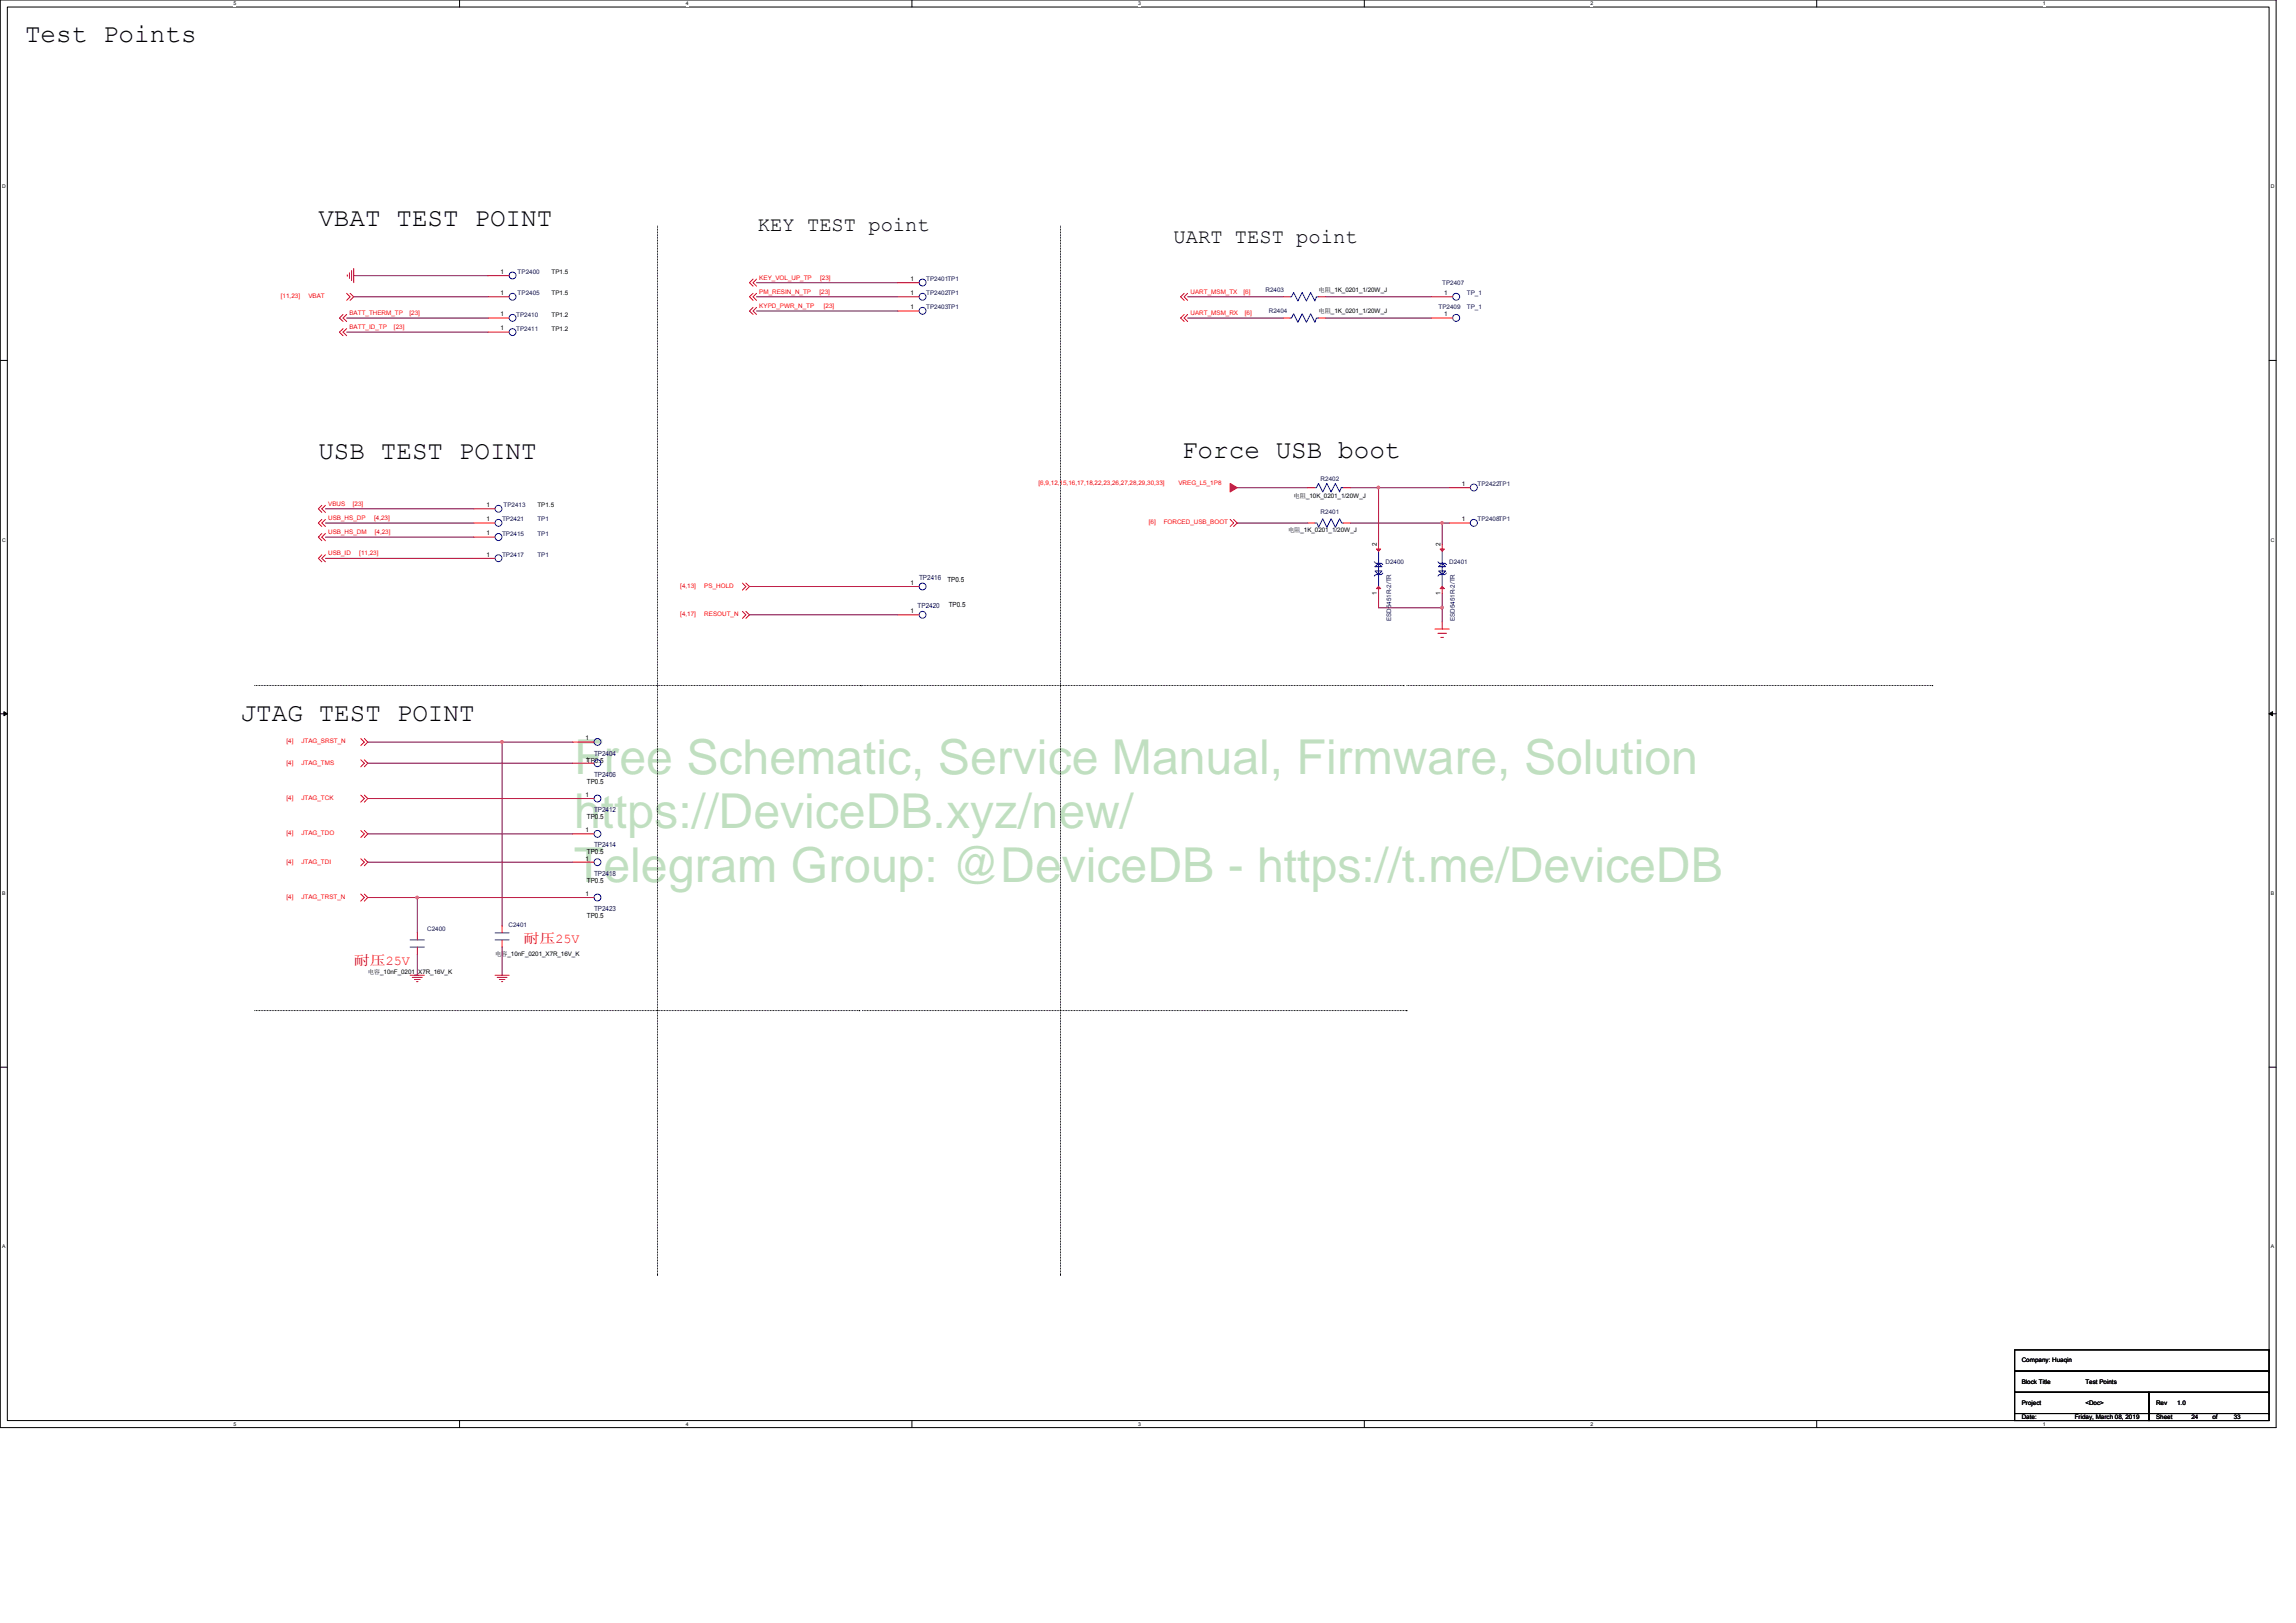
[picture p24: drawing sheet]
<svg xmlns="http://www.w3.org/2000/svg" width="297mm" height="210mm" viewBox="0 0 297 210" stroke-linecap="round" stroke-linejoin="round" font-family="sans-serif">
<defs><g id="words">
<g font-size="6.2" fill="#008000">
<text x="74.3" y="100.2">Free Schematic, Service Manual, Firmware, Solution</text>
<text x="74.3" y="107.2">https://DeviceDB.xyz/new/</text>
<text x="74.3" y="114.1">Telegram Group: @DeviceDB - https://t.me/DeviceDB</text>
</g>
<g font-size="3.4">
<text x="3.2" y="5.4">Test Points</text>
<text x="41.2" y="29.2">VBAT TEST POINT</text>
<text x="41.2" y="59.4">USB TEST POINT</text>
<text x="152.9" y="59.2">Force USB boot</text>
<text x="31.1" y="93.2">JTAG TEST POINT</text>
</g>
<g font-size="2.6">
<text x="98.1" y="29.9">KEY TEST point</text>
<text x="151.8" y="31.4">UART TEST point</text>
</g>
<g font-size="1.7" fill="#f00">
<text x="45.8" y="124.8">耐耐25V</text>
<text x="67.7" y="122.1">耐耐25V</text>
</g>
<g font-size=".9" fill="#000080">
<text x="118.9" y="75.1">TP2416</text>
<text x="118.7" y="78.7">TP2420</text>
<text x="76.9" y="97.7">TP2404</text>
<text x="76.9" y="100.5">TP2406</text>
<text x="76.9" y="105.1">TP2412</text>
<text x="76.9" y="113.3">TP2418</text>
<text x="76.9" y="109.6">TP2414</text>
<text x="76.9" y="117.9">TP2423</text>
</g>
<g font-size=".9">
<text x="122.6" y="75.2">TP0.5</text>
<text x="122.7" y="78.5">TP0.5</text>
<text x="75.9" y="101.4">TP0.5</text>
<text x="75.9" y="106">TP0.5</text>
<text x="75.9" y="110.6">TP0.5</text>
<text x="75.9" y="118.8">TP0.5</text>
<text x="75.9" y="114.2">TP0.5</text>
</g>
<g font-size=".8">
<text x="64.8" y="35.5">1</text>
<text x="71.3" y="35.5">TP1.5</text>
<text x="64.8" y="38.2">1</text>
<text x="64.8" y="40.9">1</text>
<text x="71.3" y="38.2">TP1.5</text>
<text x="71.3" y="41">TP1.2</text>
<text x="117.8" y="36.4">1</text>
<text x="117.8" y="38.2">1</text>
<text x="117.8" y="40">1</text>
<text x="170.6" y="40.5">电电_1K_0201_1/20W_J</text>
<text x="170.6" y="37.7">电电_1K_0201_1/20W_J</text>
<text x="186.8" y="38.2">1</text>
<text x="186.8" y="40.9">1</text>
<text x="64.8" y="42.8">1</text>
<text x="71.3" y="42.8">TP1.2</text>
<text x="62.9" y="65.6">1</text>
<text x="69.5" y="65.6">TP1.5</text>
<text x="167.4" y="64.4">电电_10K_0201_1/20W_J</text>
<text x="189.1" y="62.9">1</text>
<text x="62.9" y="69.3">1</text>
<text x="62.9" y="67.5">1</text>
<text x="166.6" y="68.8">电电_1K_0201_1/20W_J</text>
<text x="178.1" y="70.7" transform="rotate(-90 178.1 70.7)">2</text>
<text x="186.4" y="70.7" transform="rotate(-90 186.4 70.7)">2</text>
<text x="189.1" y="67.5">1</text>
<text x="62.9" y="72">1</text>
<text x="117.8" y="75.7">1</text>
<text x="178.1" y="77" transform="rotate(-90 178.1 77)">1</text>
<text x="186.4" y="77" transform="rotate(-90 186.4 77)">1</text>
<text x="117.8" y="79.3">1</text>
<text x="75.8" y="95.8">1</text>
<text x="75.8" y="98.5">1TP0.5</text>
<text x="75.8" y="103.1">1</text>
<text x="75.8" y="107.7">1</text>
<text x="75.8" y="111.3">1</text>
<text x="75.8" y="115.9">1</text>
<text x="47.6" y="126">电电_10nF_0201_X7R_16V_K</text>
<text x="64" y="123.7">电电_10nF_0201_X7R_16V_K</text>
<text x="261.6" y="179">Block Title</text>
<text x="261.6" y="176.3">Company: Huaqin</text>
<text x="269.8" y="179">Test Points</text>
<text x="261.6" y="181.8">Project</text>
<text x="261.6" y="183.6">Date:</text>
<text x="268.4" y="183.6">Friday, March 08, 2019</text>
<text x="269.8" y="181.8">&lt;Doc&gt;</text>
<text x="278.9" y="181.8">Rev</text>
<text x="278.9" y="183.6">Sheet</text>
<text x="281.7" y="181.8">1.0</text>
<text x="283.5" y="183.6">24</text>
<text x="286.2" y="183.6">of</text>
<text x="289" y="183.6">33</text>
</g>
<g font-size=".8" fill="#000080">
<text x="67" y="35.5">TP2400</text>
<text x="66.8" y="41">TP2410</text>
<text x="67" y="38.2">TP2405</text>
<text x="119.8" y="36.4">TP2401TP1</text>
<text x="119.8" y="38.2">TP2402TP1</text>
<text x="119.8" y="40">TP2403TP1</text>
<text x="163.7" y="37.7">R2403</text>
<text x="164.2" y="40.5">R2404</text>
<text x="186.1" y="40">TP2409</text>
<text x="186.6" y="36.8">TP2407</text>
<text x="189.8" y="40">TP_1</text>
<text x="189.8" y="38.2">TP_1</text>
<text x="66.8" y="42.8">TP2411</text>
<text x="65.1" y="65.6">TP2413</text>
<text x="170.9" y="62.2">R2402</text>
<text x="191.2" y="62.9">TP2422TP1</text>
<text x="65" y="69.3">TP2415</text>
<text x="65" y="67.5">TP2421</text>
<text x="69.5" y="69.3">TP1</text>
<text x="69.5" y="67.5">TP1</text>
<text x="170.9" y="66.5">R2401</text>
<text x="191.2" y="67.5">TP2408TP1</text>
<text x="65" y="72">TP2417</text>
<text x="69.5" y="72">TP1</text>
<text x="179.3" y="73">D2400</text>
<text x="187.5" y="73">D2401</text>
<text x="180" y="80.4" transform="rotate(-90 180 80.4)">ESD5451R-2/TR</text>
<text x="188.2" y="80.4" transform="rotate(-90 188.2 80.4)">ESD5451R-2/TR</text>
<text x="65.8" y="120">C2401</text>
<text x="55.3" y="120.5">C2400</text>
</g>
<g font-size=".8" fill="#f00">
<text x="36.3" y="38.6">[11,23]</text>
<text x="39.9" y="38.6">VBAT</text>
<text x="45.2" y="40.8">BATT_THERM_TP</text>
<text x="53" y="40.8">[23]</text>
<text x="98.2" y="36.2">KEY_VOL_UP_TP</text>
<text x="98.2" y="38">PM_RESIN_N_TP</text>
<text x="98.2" y="39.9">KYPD_PWR_N_TP</text>
<text x="106" y="38">[23]</text>
<text x="106.1" y="36.2">[23]</text>
<text x="106.6" y="39.9">[23]</text>
<text x="154" y="38">UART_MSM_TX</text>
<text x="154" y="40.8">UART_MSM_RX</text>
<text x="160.9" y="38">[6]</text>
<text x="161.1" y="40.8">[6]</text>
<text x="45.2" y="42.6">BATT_ID_TP</text>
<text x="51" y="42.6">[23]</text>
<text x="42.5" y="65.4">VBUS</text>
<text x="45.7" y="65.4">[23]</text>
<text x="134.4" y="62.7">[6,9,12,15,16,17,18,22,23,26,27,28,29,30,33]</text>
<text x="152.5" y="62.7">VREG_L5_1P8</text>
<text x="42.5" y="71.9">USB_ID</text>
<text x="42.5" y="69.1">USB_HS_DM</text>
<text x="42.5" y="67.3">USB_HS_DP</text>
<text x="46.5" y="71.9">[11,23]</text>
<text x="48.4" y="67.3">[4,23]</text>
<text x="48.5" y="69.1">[4,23]</text>
<text x="148.6" y="67.8">[6]</text>
<text x="150.6" y="67.8">FORCED_USB_BOOT</text>
<text x="88" y="76.1">[4,13]</text>
<text x="91.1" y="76.1">PS_HOLD</text>
<text x="88" y="79.7">[4,17]</text>
<text x="91.1" y="79.7">RESOUT_N</text>
<text x="37.1" y="96.2">[4]</text>
<text x="37.1" y="98.9">[4]</text>
<text x="39" y="96.2">JTAG_SRST_N</text>
<text x="39" y="98.9">JTAG_TMS</text>
<text x="37.1" y="103.5">[4]</text>
<text x="39" y="103.5">JTAG_TCK</text>
<text x="37.1" y="108.1">[4]</text>
<text x="37.1" y="111.7">[4]</text>
<text x="39" y="108.1">JTAG_TDO</text>
<text x="39" y="111.7">JTAG_TDI</text>
<text x="37.1" y="116.3">[4]</text>
<text x="39" y="116.3">JTAG_TRST_N</text>
</g>
<g font-size=".7">
<text x="30.2" y=".7">5</text>
<text x="88.7" y=".7">4</text>
<text x="147.2" y=".7">3</text>
<text x="205.8" y=".7">2</text>
<text x="264.3" y=".7">1</text>
<text x=".3" y="24.4">D</text>
<text x="293.8" y="24.4">D</text>
<text x=".3" y="70.1">C</text>
<text x="293.8" y="70.1">C</text>
<text x=".3" y="115.8">B</text>
<text x="293.8" y="115.8">B</text>
<text x=".3" y="161.5">A</text>
<text x="293.8" y="161.5">A</text>
<text x="30.2" y="184.5">5</text>
<text x="88.7" y="184.5">4</text>
<text x="147.2" y="184.5">3</text>
<text x="205.8" y="184.5">2</text>
<text x="264.3" y="184.5">1</text>
</g>
</g></defs>
<path d="M0 0h294.5v184.7h-294.5zM.9 .9h292.7v182.9h-292.7z" fill="none" stroke="#000" stroke-width=".13"/>
<g fill="#fff">
<path d="M30.2 .1h.4v.7h-.4z"/>
<path d="M30.2 183.9h.4v.7h-.4z"/>
</g>
<path d="M59.5 0v.9M59.5 183.8v.9" fill="none" stroke="#000" stroke-width=".13"/>
<g fill="#fff">
<path d="M88.7 .1h.4v.7h-.4z"/>
<path d="M88.7 183.9h.4v.7h-.4z"/>
</g>
<path d="M118 0v.9M118 183.8v.9" fill="none" stroke="#000" stroke-width=".13"/>
<g fill="#fff">
<path d="M147.2 .1h.4v.7h-.4z"/>
<path d="M147.2 183.9h.4v.7h-.4z"/>
</g>
<path d="M176.5 0v.9M176.5 183.8v.9" fill="none" stroke="#000" stroke-width=".13"/>
<g fill="#fff">
<path d="M205.8 .1h.3v.7h-.3z"/>
<path d="M205.8 183.9h.3v.7h-.3z"/>
</g>
<path d="M235 0v.9M235 183.8v.9" fill="none" stroke="#000" stroke-width=".13"/>
<g fill="#fff">
<path d="M264.3 .1h.3v.7h-.3z"/>
<path d="M264.3 183.9h.3v.7h-.3z"/>
<path d="M.3 23.8h.4v.7h-.4z"/>
<path d="M293.8 23.8h.5v.7h-.5z"/>
<path d="M.3 69.5h.4v.7h-.4z"/>
<path d="M293.8 69.5h.5v.7h-.5z"/>
</g>
<path d="M0 46.6h.9M293.6 46.6h.9" fill="none" stroke="#000" stroke-width=".13"/>
<g fill="#fff">
<path d="M.3 115.2h.4v.8h-.4z"/>
<path d="M293.8 115.2h.4v.8h-.4z"/>
</g>
<path d="M0 92.4h.9M293.6 92.4h.9" fill="none" stroke="#000" stroke-width=".13"/>
<path d="M.5 92.1l.4 .3-.4 .2zM293.6 92.4l.4-.3v.5z" fill="#000" stroke="#000" stroke-width=".13"/>
<g fill="#fff">
<path d="M.3 160.9h.4v.8h-.4z"/>
<path d="M293.8 160.9h.4v.8h-.4z"/>
</g>
<g fill="none" stroke="#000" stroke-width=".13">
<path d="M85.1 29.3v135.7M137.2 29.3v135.7M33 88.7h78.4M111.4 88.7h.1M111.6 88.7h70M181.6 88.7h.1M182 88.7h68M250 88.7h.1M0 138.1h.9M33 130.7h78.2M111.2 130.7h.1M111.6 130.7h70.4"/>
<path d="M182 130.7h.1M293.6 138.1h.9M85.1 165h.1M137.2 165h.1M260.6 174.6h33v2.8h-33zM260.6 177.4h33v2.7h-33zM293.6 174.6h.1M293.6 177.4h.1M260.6 180.1h17.4v2.8h-17.4zM260.6 182.9h17.4v.9h-17.4zM278 182.9h15.6v.9h-15.6zM278 180.1h15.6v2.8h-15.6z"/>
<path d="M278 180.1h.1M278 182.9h.1M293.6 182.9h.1M293.6 180.1h.1"/>
</g>
<g fill="none" stroke="#f00" stroke-width=".13">
<path d="M44.8 38l.5 .4-.5 .5M44.9 35.6v.2M45.2 35.3v.7M45.3 38l.5 .4-.5 .5M45.5 35v1.3M45.8 34.7v1.9M63.1 38.4h2.8M63.1 35.7h2.8M97.4 36.1l-.4 .5 .4 .4M97.4 38l-.4 .4 .4 .5M97.4 39.8l-.4 .4 .4 .5M97.9 36.1l-.5 .5 .5 .4"/>
<path d="M97.9 38l-.5 .4 .5 .5M97.9 39.8l-.5 .4 .5 .5M116.2 36.6h2.7M116.2 38.4h2.7M153.2 38l-.5 .4 .5 .5M153.6 38l-.4 .4 .4 .5M166 38.4h.9M170.6 38.4h.9M185.2 38.4h2.7M44.4 40.7l-.5 .4 .5 .5M44.4 42.5l-.5 .5 .5 .4M44.8 40.7l-.4 .4 .4 .5"/>
<path d="M44.8 42.5l-.4 .5 .4 .4M63.1 41.1h2.8M63.1 43h2.8M116.2 40.2h2.7M153.2 40.7l-.5 .4 .5 .5M153.6 40.7l-.4 .4 .4 .5M166 41.1h.9M170.6 41.1h.9M185.2 41.1h2.7M41.6 71.8l-.4 .4 .4 .5M41.6 65.4l-.4 .4 .4 .5M41.6 69l-.4 .5 .4 .5"/>
<path d="M41.6 67.2l-.4 .5 .4 .4M42.1 71.8l-.5 .4 .5 .5M42.1 65.4l-.5 .4 .5 .5M42.1 69l-.5 .5 .5 .5M42.1 67.2l-.5 .5 .5 .4M61.3 69.5h2.7M61.3 65.8h2.7M61.3 72.2h2.7M61.3 67.7h2.7M96.1 79.1l.4 .4-.4 .5M96.1 75.4l.4 .5-.4 .4M96.5 79.1l.5 .4-.5 .5"/>
<path d="M96.5 75.4l.5 .5-.5 .4M116.2 79.5h2.7M116.2 75.9h2.7M159.1 67.2l.5 .5-.5 .4M159.6 67.2l.5 .5-.5 .4M169.2 67.7h.9M169.2 63.1h.9M173.8 67.7h.9M173.8 63.1h.9M178.3 75.9v.9M178.3 70.4v.9M186.6 75.9v.9"/>
<path d="M186.6 70.4v.9M187.5 63.1h2.7M187.5 67.7h2.7M46.7 95.5l.4 .5-.4 .5M46.7 98.3l.4 .4-.4 .5M47.1 95.5l.5 .5-.5 .5M47.1 98.3l.5 .4-.5 .5M74.1 96h2.8M74.1 98.7h2.8M185.6 81.4h1.9M186 81.9h1.1M186.4 82.5h.4"/>
<path d="M186.6 80.5v.9M46.7 102.9l.4 .4-.4 .5M46.7 107.4l.4 .5-.4 .5M46.7 111.1l.4 .4-.4 .5M46.7 115.7l.4 .4-.4 .5M47.1 102.9l.5 .4-.5 .5M47.1 107.4l.5 .5-.5 .5M47.1 111.1l.5 .4-.5 .5M47.1 115.7l.5 .4-.5 .5M65 119.8v.9M74.1 116.1h2.8M74.1 103.3h2.8"/>
<path d="M74.1 111.5h2.8M74.1 107.9h2.8M53.1 126.2h1.8M53.3 126.4h1.3M53.6 126.7h.8M53.9 127h.2M54 120.7v.9M54 122.5v.9M64 126.2h1.9M64.3 126.4h1.3M64.6 126.7h.7M64.9 127h.1"/>
<path d="M65 121.6v.9"/>
</g>
<g fill="#f00" stroke="#f00" stroke-width=".13">
<path d="M178.1 76.2l.2-.3 .3 .3z"/>
<path d="M178.1 71h.5l-.3 .3z"/>
<path d="M186.3 76.2l.3-.3 .3 .3z"/>
<path d="M186.3 71h.6l-.3 .3z"/>
<path d="M159.1 62.5l1 .6-1 .5z" fill-rule="evenodd"/>
</g>
<g fill="none" stroke="#00f" stroke-width=".13">
<path d="M65.9 38.4h.1M65.9 35.7h.1M118.9 36.6h.1M118.9 38.4h.1M166.9 38.4h.1M166.9 38.4h.2l.3-.6 .5 1.1 .6-1.1 .5 1.1 .6-1.1 .5 1.1 .2-.5h.3M170.6 38.4h.1M187.9 38.4h.1M65.9 41.1h.1M65.9 43h.1M118.9 40.2h.1M166.9 41.1h.1"/>
<path d="M166.9 41.1h.2l.3-.5 .5 1.1 .6-1.1 .5 1.1 .6-1.1 .5 1.1 .2-.6h.3M170.6 41.1h.1M187.9 41.1h.1M64 69.5h.1M64 65.8h.1M64 72.2h.1M64 67.7h.1M118.9 79.5h.1M118.9 75.9h.1M170.1 67.7h.1M170.1 67.7h.3l.2 .5 .5-1.1 .6 1.1 .5-1.1 .6 1.1 .5-1.1 .3 .6h.2M170.1 63.1h.1"/>
<path d="M170.1 63.1h.2l.3-.6 .5 1.1 .6-1.1 .5 1.1 .6-1.1 .5 1.1 .2-.5h.3M173.8 67.7h.1M173.8 63.1h.1M177.8 72.7l.2 .2h.7l.2 .1M177.9 73.3l.4-.4 .5 .4zM177.9 73.9h.9l-.5 .4zM178.3 71.3v4.6M178.9 74.1l-.2 .2h-.7l-.2 .2M186 72.7l.2 .2h.7l.2 .1M186.1 73.3l.5-.4 .4 .4zM186.1 73.9h.9l-.4 .4zM186.6 71.3v4.6"/>
<path d="M187.1 74.1l-.2 .2h-.7l-.2 .2M190.2 63.1h.1M190.2 67.7h.1M76.9 96h.1M76.9 98.7h.1M76.9 116.1h.1M76.9 103.3h.1M76.9 111.5h.1M76.9 107.9h.1M53.1 121.6h1.8M53.1 122.5h1.8M54 121.6h.1"/>
<path d="M54 122.5h.1M64 120.7h1.9M64 121.6h1.9M65 120.7h.1M65 121.6h.1"/>
<circle cx="66.3" cy="38.4" r=".45"/>
<circle cx="66.3" cy="35.6" r=".45"/>
<circle cx="119.4" cy="38.4" r=".45"/>
<circle cx="119.4" cy="36.6" r=".45"/>
<circle cx="188.4" cy="38.4" r=".45"/>
<circle cx="66.3" cy="41.1" r=".45"/>
<circle cx="66.3" cy="43" r=".45"/>
<circle cx="119.4" cy="40.2" r=".45"/>
<circle cx="188.4" cy="41.1" r=".45"/>
<circle cx="64.5" cy="69.5" r=".45"/>
<circle cx="64.5" cy="67.6" r=".45"/>
<circle cx="64.5" cy="65.8" r=".45"/>
<circle cx="64.5" cy="72.2" r=".45"/>
<circle cx="119.4" cy="79.5" r=".45"/>
<circle cx="119.4" cy="75.9" r=".45"/>
<circle cx="190.7" cy="67.6" r=".45"/>
<circle cx="190.7" cy="63.1" r=".45"/>
<circle cx="77.3" cy="96" r=".45"/>
<circle cx="77.3" cy="98.7" r=".45"/>
<circle cx="77.3" cy="111.5" r=".45"/>
<circle cx="77.3" cy="103.3" r=".45"/>
<circle cx="77.3" cy="116.1" r=".45"/>
<circle cx="77.3" cy="107.9" r=".45"/>
</g>
<g fill="none" stroke="#800040" stroke-width=".13">
<path d="M45.8 38.4h17.3M45.8 35.7h17.3M97.9 36.6h18.3M97.9 38.4h18.3M153.6 38.4h12.4M171.5 38.4h13.7M44.8 43h18.3M44.8 41.1h18.3M97.9 40.2h18.3M153.6 41.1h12.4M171.5 41.1h13.7M42.1 72.2h19.2"/>
<path d="M42.1 65.8h19.2M42.1 67.7h19.2M42.1 69.5h19.2M97 79.5h19.2M97 75.9h19.2M160.1 63.1h9.1M160.1 67.7h9.1M174.7 67.7h11.9M174.7 63.1h3.6M178.3 63.1v7.3M178.3 63.1h9.2M178.3 76.8v1.8h8.3"/>
<path d="M186.6 67.7v2.7M186.6 76.8v1.8M186.6 78.6v1.9M186.6 67.7h.9M47.6 98.7h26.5M47.6 96h26.5M65 96v23.8M47.6 103.3h26.5M47.6 107.9h26.5M47.6 111.5h26.5M47.6 116.1h6.4M54 116.1h20.1"/>
<path d="M54 116.1v4.6M54 123.4v2.8M65 122.5v3.7"/>
</g>
<g fill="#f0f" stroke="#f0f" stroke-width=".13">
<path d="M186.4 78.5h.3v.2h-.3z" fill-rule="evenodd"/>
<path d="M64.8 95.9h.3v.2h-.3z" fill-rule="evenodd"/>
<path d="M186.4 78.5h.3v.2h-.3z" fill-rule="evenodd"/>
<path d="M64.8 95.9h.3v.2h-.3z" fill-rule="evenodd"/>
<circle cx="186.6" cy="67.6" r=".17"/>
<circle cx="178.3" cy="63.1" r=".17"/>
<circle cx="54" cy="116.1" r=".17"/>
</g>
<use href="#words"/>
</svg>
